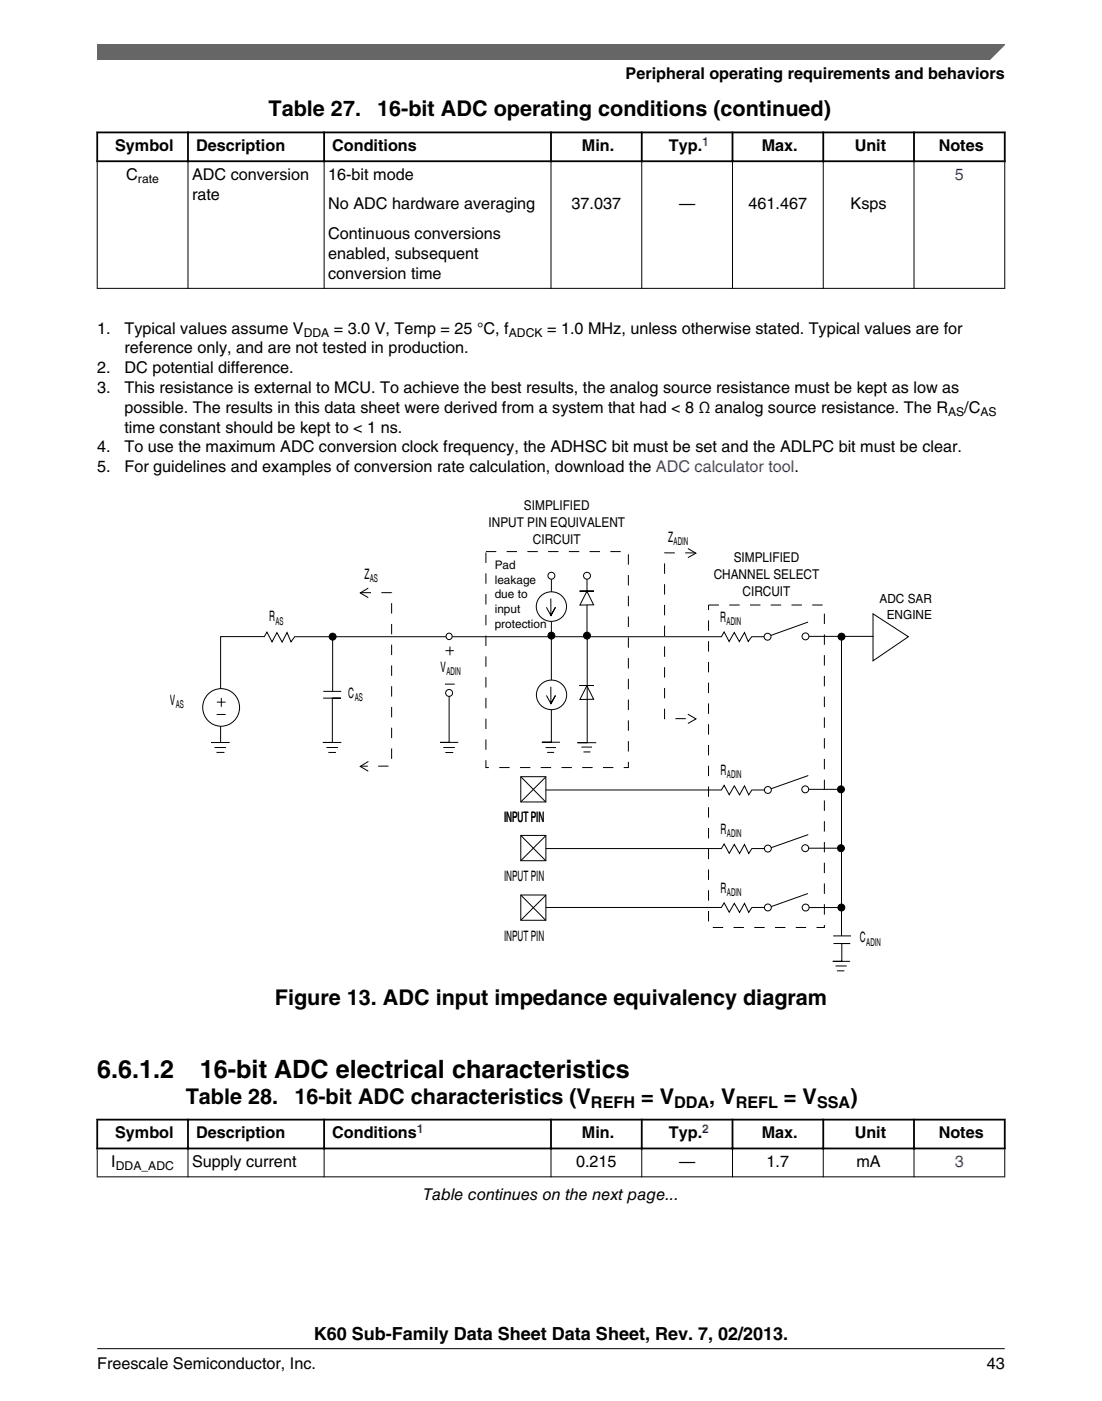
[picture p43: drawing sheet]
<svg xmlns="http://www.w3.org/2000/svg" width="216mm" height="274mm" viewBox="0 0 216 274" stroke-linecap="round" stroke-linejoin="round" font-family="sans-serif">
<defs><g id="words">
<g font-size="4.9">
<text x="19" y="211.2">6.6.1.2</text>
<text x="39.2" y="211.2">16-bit ADC electrical characteristics</text>
</g>
<g font-size="4.2">
<text x="52.6" y="22.6">Table 27.</text>
<text x="73.9" y="22.6">16-bit ADC operating conditions (continued)</text>
<text x="53.8" y="196.8">Figure 13. ADC input impedance equivalency diagram</text>
<text x="36.4" y="216.1">Table 28.</text>
<text x="57.7" y="216.1">16-bit ADC characteristics (V</text>
<text x="125.6" y="216.1">= V</text>
<text x="139" y="216.1">, V</text>
<text x="153.6" y="216.1">= V</text>
<text x="166.6" y="216.1">)</text>
</g>
<text font-size="3.5" x="61.5" y="262.3">K60 Sub-Family Data Sheet Data Sheet, Rev. 7, 02/2013.</text>
<g font-size="3.2">
<text x="122.6" y="15.5">Peripheral operating requirements and behaviors</text>
<text x="22.6" y="29.6">Symbol</text>
<text x="38.4" y="29.6">Description</text>
<text x="65.1" y="29.6">Conditions</text>
<text x="114" y="29.6">Min.</text>
<text x="131" y="29.6">Typ.</text>
<text x="149.2" y="29.6">Max.</text>
<text x="167.4" y="29.6">Unit</text>
<text x="183.9" y="29.6">Notes</text>
<text x="24.7" y="35.2">C</text>
<text x="37.6" y="35.2">ADC conversion</text>
<text x="64.3" y="35.2">16-bit mode</text>
<text x="37.6" y="39.1">rate</text>
<text x="64.3" y="41">No ADC hardware averaging</text>
<text x="112" y="41">37.037</text>
<text x="133" y="41">—</text>
<text x="146.7" y="41">461.467</text>
<text x="166.6" y="41">Ksps</text>
<text x="64.3" y="46.8">Continuous conversions</text>
<text x="64.3" y="50.7">enabled, subsequent</text>
<text x="64.3" y="54.6">conversion time</text>
<text x="19" y="65.3">1.</text>
<text x="24.4" y="65.3">Typical values assume V</text>
<text x="65.4" y="65.3">= 3.0 V, Temp = 25 °C, f</text>
<text x="107.2" y="65.3">= 1.0 MHz, unless otherwise stated. Typical values are for</text>
<text x="24.4" y="69.2">reference only, and are not tested in production.</text>
<text x="19" y="73.1">2.</text>
<text x="19" y="77">3.</text>
<text x="24.4" y="73.1">DC potential difference.</text>
<text x="24.4" y="77">This resistance is external to MCU. To achieve the best results, the analog source resistance must be kept as low as</text>
<text x="24.4" y="80.8">possible. The results in this data sheet were derived from a system that had &lt; 8 Ω analog source resistance. The R</text>
<text x="188.9" y="80.8">/C</text>
<text x="19" y="88.6">4.</text>
<text x="24.4" y="84.7">time constant should be kept to &lt; 1 ns.</text>
<text x="24.4" y="88.6">To use the maximum ADC conversion clock frequency, the ADHSC bit must be set and the ADLPC bit must be clear.</text>
<text x="19" y="92.5">5.</text>
<text x="24.4" y="92.5">For guidelines and examples of conversion rate calculation, download the ADC calculator tool.</text>
<text x="115.8" y="216.9">REFH</text>
<text x="132.1" y="216.9">DDA</text>
<text x="144.1" y="216.9">REFL</text>
<text x="160.1" y="216.9">SSA</text>
<text x="22.6" y="222.9">Symbol</text>
<text x="38.4" y="222.9">Description</text>
<text x="65.1" y="222.9">Conditions</text>
<text x="114" y="222.9">Min.</text>
<text x="131" y="222.9">Typ.</text>
<text x="149.2" y="222.9">Max.</text>
<text x="167.4" y="222.9">Unit</text>
<text x="183.9" y="222.9">Notes</text>
<text x="21.8" y="228.5">I</text>
<text x="37.6" y="228.5">Supply current</text>
<text x="112.9" y="228.5">0.215</text>
<text x="133" y="228.5">—</text>
<text x="150.2" y="228.5">1.7</text>
<text x="167.8" y="228.5">mA</text>
<text x="82.9" y="235">Table continues on the next page...</text>
<text x="19" y="268">Freescale Semiconductor, Inc.</text>
<text x="193.3" y="268">43</text>
</g>
<g font-size="3.2" fill="#00f">
<text x="187.1" y="35.2">5</text>
<text x="187.1" y="228.5">3</text>
</g>
<g font-size="2.8">
<text x="130.9" y="106">Z</text>
<text x="71.4" y="113.4">Z</text>
<text x="52.7" y="121.7">R</text>
<text x="141.1" y="121.7">R</text>
<text x="86.3" y="131.6">V</text>
<text x="68.2" y="136.7">C</text>
<text x="33.3" y="138.1">V</text>
<text x="141.2" y="151.7">R</text>
<text x="98.7" y="161">INPUTPIN</text>
<text x="141.2" y="163.2">R</text>
<text x="98.7" y="172.5">INPUTPIN</text>
<text x="141.2" y="174.9">R</text>
<text x="98.7" y="184.2">INPUTPIN</text>
<text x="168.5" y="184.5">C</text>
</g>
<g font-size="2.6">
<text x="102.7" y="99.8">SIMPLIFIED</text>
<text x="95.7" y="103.1">INPUT PIN EQUIVALENT</text>
<text x="104.4" y="106.4">CIRCUIT</text>
<text x="139.8" y="113.4">CHANNEL SELECT</text>
<text x="143.7" y="110.1">SIMPLIFIED</text>
<text x="145.5" y="116.7">CIRCUIT</text>
</g>
<g font-size="2.5">
<text x="172.3" y="118.1">ADC SAR</text>
<text x="173.7" y="121.1">ENGINE</text>
</g>
<g font-size="2.4" fill="#00f">
<text x="137.6" y="28.5">1</text>
<text x="81.7" y="221.8">1</text>
<text x="137.6" y="221.8">2</text>
</g>
<g font-size="2.4">
<text x="27" y="35.9">rate</text>
<text x="59.5" y="65.9">DDA</text>
<text x="99.7" y="65.9">ADCK</text>
<text x="185.7" y="81.5">AS</text>
<text x="192.1" y="81.5">AS</text>
<text x="22.7" y="229.2">DDA_ADC</text>
</g>
<g font-size="2.3">
<text x="96.9" y="111.4">Pad</text>
<text x="96.9" y="114.3">leakage</text>
<text x="96.9" y="117.1">due to</text>
<text x="96.9" y="120">input</text>
<text x="96.9" y="122.9">protection</text>
</g>
<g font-size="2.1">
<text x="132" y="106.6">ADIN</text>
<text x="72.5" y="114">AS</text>
<text x="54" y="122.3">AS</text>
<text x="142.4" y="122.3">ADIN</text>
<text x="69.5" y="137.3">AS</text>
<text x="87.5" y="132.2">ADIN</text>
<text x="34.4" y="138.7">AS</text>
<text x="142.4" y="152.3">ADIN</text>
<text x="142.4" y="163.8">ADIN</text>
<text x="142.4" y="175.5">ADIN</text>
<text x="169.7" y="185.1">ADIN</text>
</g>
</g></defs>
<path d="M18.9 25.9h178.1M18.9 31.6h178.1M19 25.8v5.9M36.8 25.8v5.9M63.5 25.8v5.9M107.9 25.8v5.9M125.7 25.8v5.9M143.5 25.8v5.9M161.3 25.8v5.9M179.1 25.8v5.9M196.8 25.8v5.9" fill="none" stroke="#000" stroke-width=".35"/>
<g fill="none" stroke="#000" stroke-width=".2">
<path d="M19 31.7v24.9M36.8 31.4v25.2M63.5 31.4v25.2M107.9 31.4v25.2M125.7 31.4v25.2M143.5 31.4v25.2M161.3 31.4v25.2M179.1 31.4v25.2M196.8 31.7v24.9M19 56.5h177.9M150.4 124.7h-3.1l-.7 .9-.7-1.7-1 1.7-1-1.7-1.1 1.7-.9-1.9-.6 1h-83.6l-.7 1-.8-1.8-.9 1.8-1-1.8-1 1.8-1-1.9-.5 .9h-8.6v10.1M42 146.4h2.3"/>
<path d="M42.4 147.3h1.6M43.2 142.2v3.2h-1.8h3.6"/>
<circle cx="43.3" cy="138.5" r="3.6"/>
</g>
<circle cx="150.4" cy="124.7" r=".68" fill="#fff" stroke="#000" stroke-width=".2"/>
<path d="M157.8 124.6h13.3M158.3 121.8l-7.3 2.6" fill="none" stroke="#000" stroke-width=".2"/>
<circle cx="157.8" cy="124.6" r=".68" fill="#fff" stroke="#000" stroke-width=".2"/>
<path d="M72.2 115.1l-1.6 1 1.5 .9M134.8 107.4l1.5 .9-1.5 .9M63.3 136.7h3.5h-1.7v8.7h-1.8h3.6M63.3 135.4h3.5M65.2 124.6v10.7M88 135.7v9.7h-1.7h3.5M134.8 139.8l1.6 1-1.6 .9M171 120.2l7 4.5-7 4.7zM64 146.4h2.2M64.3 147.3h1.5M72.2 149.1l-1.6 1 1.6 .9" fill="none" stroke="#000" stroke-width=".2"/>
<path d="M70.7 116h6v34h-6M95.2 108h27.9v42.3h-27.9zM136.3 108.3h-6.1v32.4h6" fill="none" stroke="#000" stroke-width=".2" stroke-dasharray="2 2" stroke-linecap="butt"/>
<circle cx="65.2" cy="124.7" r=".68" fill="#000" stroke="#000" stroke-width=".2"/>
<circle cx="88" cy="135.7" r=".68" fill="#fff" stroke="#000" stroke-width=".2"/>
<path d="M86.8 146.4h2.3M87.2 147.3h1.6" fill="none" stroke="#000" stroke-width=".2"/>
<circle cx="88" cy="124.6" r=".61" fill="#fff"/>
<g fill="none" stroke="#000" stroke-width=".2">
<path d="M164.9 124.6v58.7M157.8 154.6h7M163.2 183.3h3.5M163.3 184.7h3.3h-1.7v3.5h-1.7h3.4M163.7 189.1h2.2M164 190.1h1.4"/>
<circle cx="88" cy="124.6" r=".61"/>
</g>
<circle cx="164.9" cy="124.7" r=".68" fill="#000" stroke="#000" stroke-width=".2"/>
<circle cx="157.8" cy="154.6" r=".68" fill="#fff" stroke="#000" stroke-width=".2"/>
<circle cx="164.8" cy="154.6" r=".68" fill="#000" stroke="#000" stroke-width=".2"/>
<path d="M157.8 166.1h7" fill="none" stroke="#000" stroke-width=".2"/>
<circle cx="157.8" cy="166.1" r=".68" fill="#fff" stroke="#000" stroke-width=".2"/>
<circle cx="164.8" cy="166.1" r=".68" fill="#000" stroke="#000" stroke-width=".2"/>
<path d="M157.9 177.7h7" fill="none" stroke="#000" stroke-width=".2"/>
<circle cx="157.8" cy="177.7" r=".68" fill="#fff" stroke="#000" stroke-width=".2"/>
<circle cx="164.8" cy="177.7" r=".68" fill="#000" stroke="#000" stroke-width=".2"/>
<path d="M138.8 118.5h22.7v63.1h-22.7z" fill="none" stroke="#000" stroke-width=".2" stroke-dasharray="2 2" stroke-linecap="butt"/>
<path d="M102 152.1h4.9v4.9h-4.9zM102 152.1l4.9 5M106.9 152.1l-4.9 4.9M106.9 154.7h34.4l.6-.9 1 1.8 1-1.7 1 1.7 1-1.7 .8 1.7 .6-.9h3.2M102 163.6h4.9v4.9h-4.9zM102 175.2h4.9v5h-4.9zM102 163.6l4.9 5M102 175.2l4.9 5M106.9 163.6l-4.9 4.9M106.9 175.3l-4.9 4.9" fill="none" stroke="#000" stroke-width=".2"/>
<circle cx="150.4" cy="154.7" r=".68" fill="#fff" stroke="#000" stroke-width=".2"/>
<path d="M106.9 166.2h34.4l.6-.9 1 1.8 1-1.8 1 1.8 1-1.8 .8 1.8 .6-.9h3.2" fill="none" stroke="#000" stroke-width=".2"/>
<circle cx="150.4" cy="166.2" r=".68" fill="#fff" stroke="#000" stroke-width=".2"/>
<path d="M106.9 177.7h34.4l.6-.9 1 1.8 1-1.7 1 1.8 1-1.8 .8 1.8 .6-1h3.2" fill="none" stroke="#000" stroke-width=".2"/>
<circle cx="150.4" cy="177.7" r=".68" fill="#fff" stroke="#000" stroke-width=".2"/>
<path d="M115 112.7v11.8M158.4 151.9l-7.4 2.6M158.3 175l-7.2 2.5M158.4 163.4l-7.3 2.6" fill="none" stroke="#000" stroke-width=".2"/>
<circle cx="115" cy="112.7" r=".68" fill="#fff" stroke="#000" stroke-width=".2"/>
<circle cx="115" cy="124.5" r=".68" fill="#000" stroke="#000" stroke-width=".2"/>
<path d="M108 112.7v11.8" fill="none" stroke="#000" stroke-width=".2"/>
<circle cx="108" cy="112.7" r=".68" fill="#fff" stroke="#000" stroke-width=".2"/>
<circle cx="108" cy="124.5" r=".68" fill="#000" stroke="#000" stroke-width=".2"/>
<path d="M113.5 115.7h1.5l1.3 2.7-2.7 .1 1.4-2.8h1.4z" fill-rule="evenodd" fill="#fff" stroke="#000" stroke-width=".2"/>
<circle cx="108.1" cy="118.8" r="2.93" fill="#fff"/>
<g fill="none" stroke="#000" stroke-width=".2">
<path d="M107.9 117.2v3.3l.9-1.6-.9 1.6-.9-1.6"/>
<circle cx="108.1" cy="118.8" r="2.93"/>
</g>
<path d="M113.5 134.2h1.5l1.3 2.7-2.7 .1 1.4-2.8h1.4z" fill-rule="evenodd" fill="#fff" stroke="#000" stroke-width=".2"/>
<path d="M42.4 139.9h1.8M42.5 137.5h1.7M43.4 136.7v1.7M87.2 134h1.9M87.3 127.4h1.6M88.1 126.6v1.7M108 124.5v20.8h-1.8h3.5M115 124.7v20.7h-1.9h3.7M106.9 146.4h2M107.2 147.3h1.4M113.9 146.3h2.1M114.3 147.2h1.4" fill="none" stroke="#000" stroke-width=".2"/>
<circle cx="108.1" cy="136" r="2.93" fill="#fff"/>
<g fill="none" stroke="#000" stroke-width=".2">
<path d="M107.9 134.5v3.3l.9-1.6-.9 1.6-.9-1.6"/>
<circle cx="108.1" cy="136" r="2.93"/>
</g>
<g fill="#fff">
<path d="M19 212.5h177.8v23.7h-177.8z" fill-rule="evenodd"/>
<path d="M19.2 219.4h17.5v5.3h-17.5z" fill-rule="evenodd"/>
<path d="M37 219.4h26.3v5.3h-26.3z" fill-rule="evenodd"/>
<path d="M63.7 219.4h44.1v5.3h-44.1z" fill-rule="evenodd"/>
<path d="M108.1 219.4h17.5v5.3h-17.5z" fill-rule="evenodd"/>
<path d="M125.9 219.4h17.4v5.3h-17.4z" fill-rule="evenodd"/>
<path d="M143.7 219.4h17.4v5.3h-17.4z" fill-rule="evenodd"/>
<path d="M161.5 219.4h17.4v5.3h-17.4z" fill-rule="evenodd"/>
<path d="M179.2 219.4h17.5v5.3h-17.5z" fill-rule="evenodd"/>
<path d="M19.1 225h17.6v5.3h-17.6z" fill-rule="evenodd"/>
<path d="M36.9 225h26.5v5.3h-26.5z" fill-rule="evenodd"/>
<path d="M63.6 225h44.3v5.3h-44.3z" fill-rule="evenodd"/>
<path d="M108 225h17.6v5.3h-17.6z" fill-rule="evenodd"/>
<path d="M125.8 225h17.6v5.3h-17.6z" fill-rule="evenodd"/>
<path d="M143.6 225h17.6v5.3h-17.6z" fill-rule="evenodd"/>
<path d="M161.4 225h17.6v5.3h-17.6z" fill-rule="evenodd"/>
<path d="M179.2 225h17.6v5.3h-17.6z" fill-rule="evenodd"/>
</g>
<path d="M18.9 219.2h178.1M19 219.1v5.9M36.8 219.1v5.9M63.5 219.1v5.9M107.9 219.1v5.9M125.7 219.1v5.9M143.5 219.1v5.9M161.3 219.1v5.9M179.1 219.1v5.9M196.8 219.1v5.9M18.9 224.9h178.1" fill="none" stroke="#000" stroke-width=".35"/>
<path d="M19 230.4h177.9M19 225v5.5M36.8 224.7v5.8M63.5 224.7v5.8M107.9 224.7v5.8M125.7 224.7v5.8M143.5 224.7v5.8M161.3 224.7v5.8M179.1 224.7v5.8M196.8 225v5.5" fill="none" stroke="#000" stroke-width=".2"/>
<path d="M19 8.7h177.8l-5.6 3h-172.2z" fill="#666"/>
<path d="M19 11.7v-3h177.8l-3 3" fill="none" stroke="#666" stroke-width=".28"/>
<path d="M19 264.1h177.8" fill="none" stroke="#000" stroke-width=".2"/>
<use href="#words"/>
</svg>
